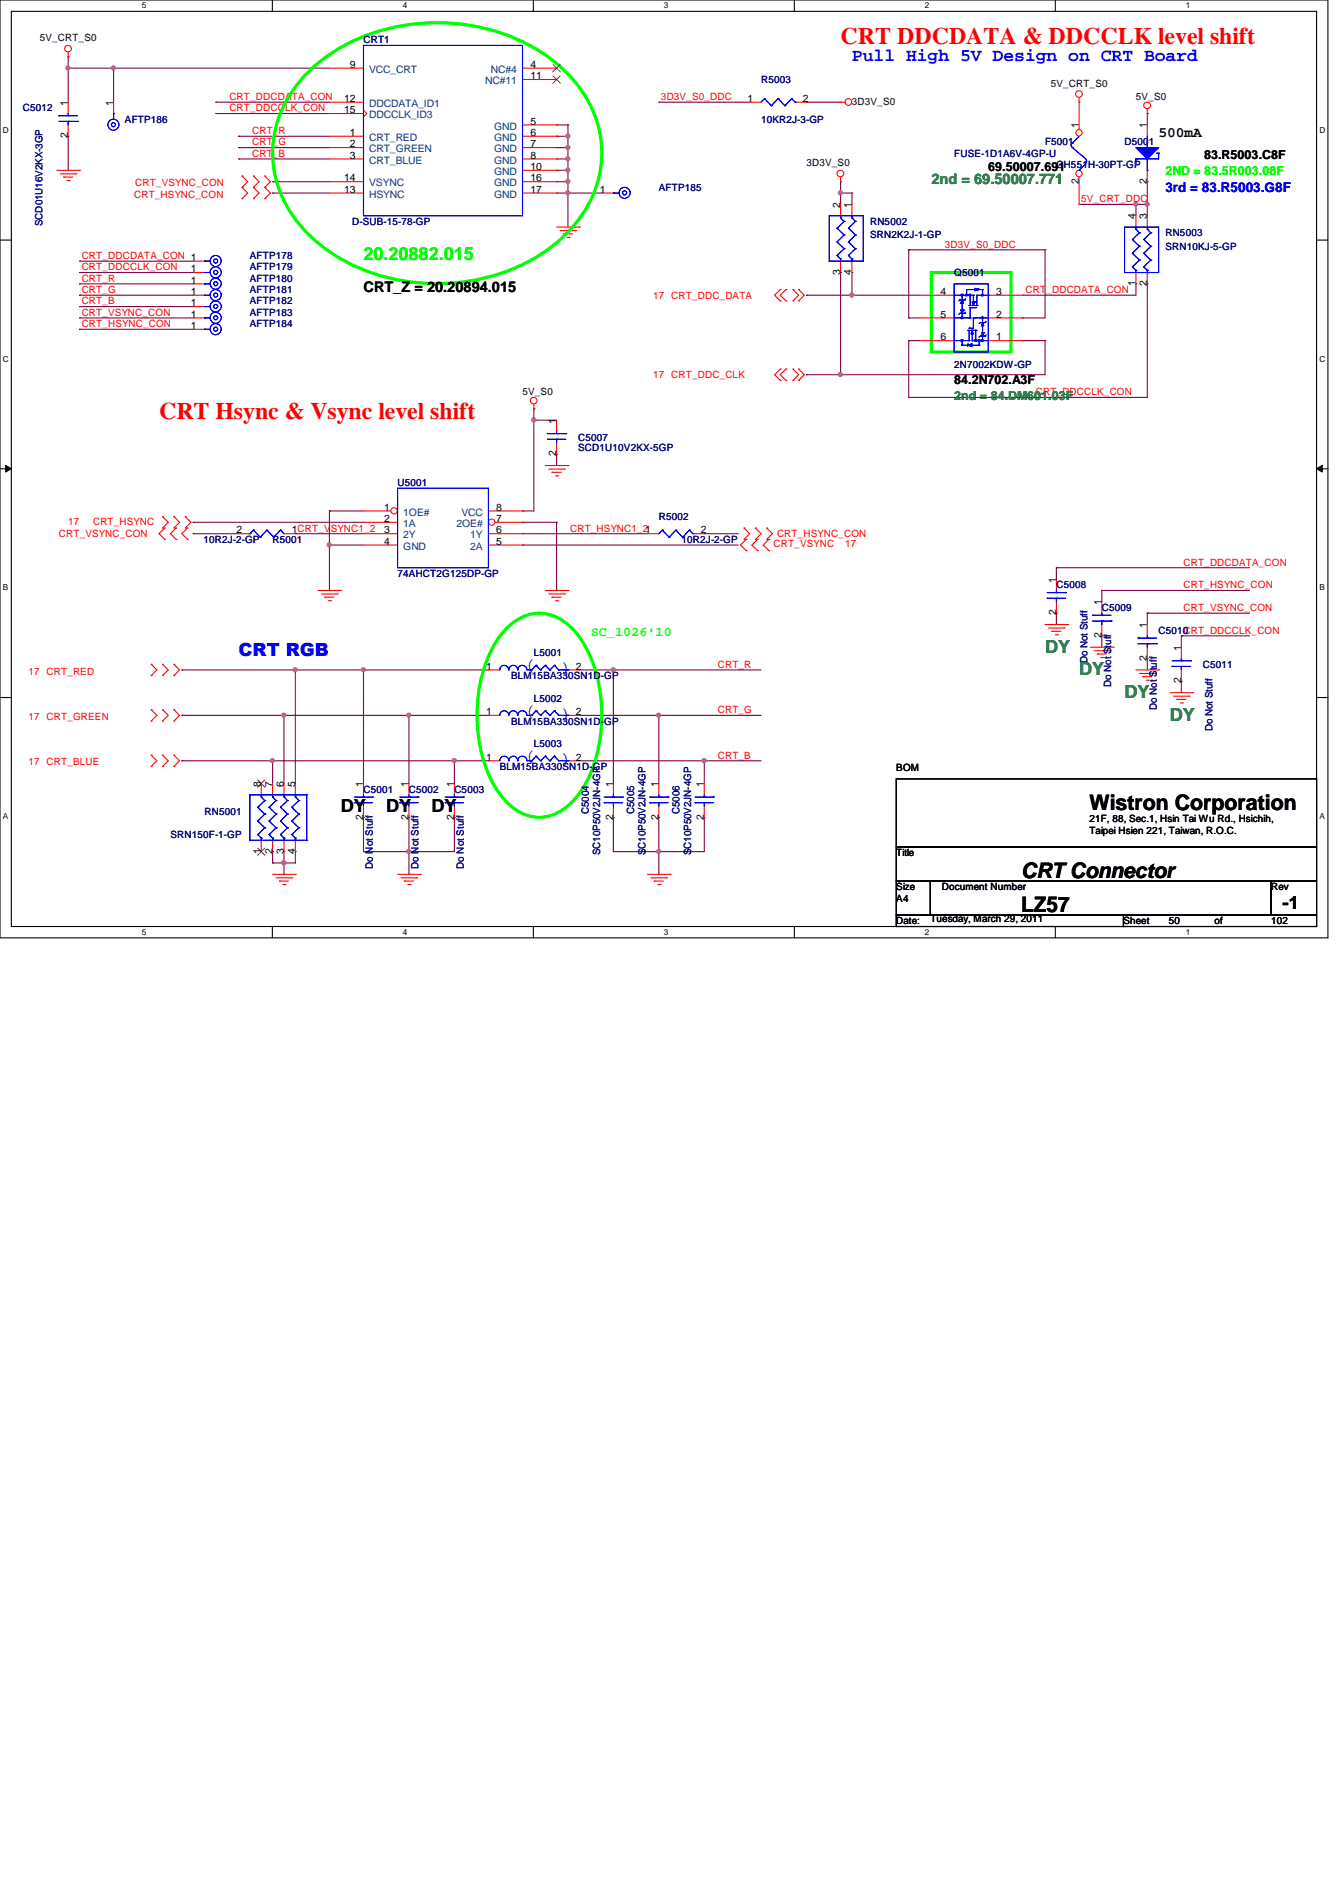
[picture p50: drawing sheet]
<svg xmlns="http://www.w3.org/2000/svg" width="210mm" height="297mm" viewBox="0 0 210 297" stroke-linecap="round" stroke-linejoin="round" font-family="sans-serif">
<defs><g id="words">
<g font-size="3.7" fill="#f00">
<text x="131.6" y="6.9">CRT DDCDATA &amp; DDCCLK level shift</text>
<text x="24.9" y="65.6">CRT Hsync &amp; Vsync level shift</text>
</g>
<g font-size="3.3">
<text x="170.5" y="126.9">Wistron Corporation</text>
<text x="159.9" y="137.5">CRT Connector</text>
<text x="159.9" y="142.9">LZ57</text>
</g>
<g font-size="2.8" fill="#00f">
<text x="133.4" y="9.5">Pull High 5V Design on CRT Board</text>
<text x="37.3" y="102.7">CRT RGB</text>
</g>
<text font-size="2.8" fill="#0f0" x="56.9" y="40.7">20.20882.015</text>
<g font-size="2.8" fill="#008000">
<text x="163.6" y="102.2">DY</text>
<text x="168.9" y="105.7">DY</text>
<text x="176" y="109.3">DY</text>
<text x="183.1" y="112.9">DY</text>
</g>
<g font-size="2.8">
<text x="53.3" y="127.1">DY</text>
<text x="60.5" y="127.1">DY</text>
<text x="67.6" y="127.1">DY</text>
<text x="200.7" y="142.4">-1</text>
</g>
<g font-size="2.3">
<text x="181.4" y="21.4">500mA</text>
<text x="56.9" y="45.7">CRT_Z = 20.20894.015</text>
</g>
<text font-size="2.3" fill="#008000" x="145.8" y="28.8">2nd = 69.50007.771</text>
<g font-size="2.3" fill="#00f">
<text x="82.7" y="104.8">(</text>
<text x="88.9" y="104.4" transform="rotate(-180 88.9 104.4)">(</text>
<text x="82.7" y="111.9">(</text>
<text x="88.9" y="111.5" transform="rotate(-180 88.9 111.5)">(</text>
<text x="82.7" y="119">(</text>
<text x="88.9" y="118.6" transform="rotate(-180 88.9 118.6)">(</text>
</g>
<text font-size="2.1" fill="#00f" x="182.4" y="30.1">3rd = 83.R5003.G8F</text>
<text font-size="2.1" fill="#0f0" x="92.5" y="99.5">SC_1026'10</text>
<g font-size="1.9">
<text x="154.7" y="26.7">69.50007.691</text>
<text x="188.5" y="24.9">83.R5003.C8F</text>
<text x="149.4" y="60.2">84.2N702.A3F</text>
</g>
<text font-size="1.9" fill="#0f0" x="182.4" y="27.4">2ND = 83.5R003.08F</text>
<text font-size="1.9" fill="#008000" x="149.4" y="62.6">2nd = 84.DM601.03F</text>
<g font-size="1.6">
<text x="6.2" y="6.4">5V_CRT_S0</text>
<text x="54.8" y="10.6">9</text>
<text x="83" y="10.6">4</text>
<text x="10.6" y="16.6" transform="rotate(-90 10.6 16.6)">1</text>
<text x="17.7" y="16.6" transform="rotate(-90 17.7 16.6)">1</text>
<text x="53.9" y="16">12</text>
<text x="53.9" y="17.7">15</text>
<text x="83" y="12.4">11</text>
<text x="117" y="16">1</text>
<text x="125.7" y="16">2</text>
<text x="133.3" y="16.4">3D3V_S0</text>
<text x="164.5" y="13.5">5V_CRT_S0</text>
<text x="177.8" y="15.7">5V_S0</text>
<text x="10.6" y="21.7" transform="rotate(-90 10.6 21.7)">2</text>
<text x="54.8" y="21.3">1</text>
<text x="54.8" y="23.1">2</text>
<text x="83" y="19.5">5</text>
<text x="83" y="21.3">6</text>
<text x="83" y="23.1">7</text>
<text x="168.9" y="20.1" transform="rotate(-90 168.9 20.1)">1</text>
<text x="179.5" y="20.1" transform="rotate(-90 179.5 20.1)">1</text>
<text x="53.9" y="28.4">14</text>
<text x="54.8" y="24.8">3</text>
<text x="83" y="24.8">8</text>
<text x="83" y="26.6">10</text>
<text x="83" y="28.4">16</text>
<text x="126.2" y="26">3D3V_S0</text>
<text x="168.9" y="28.8" transform="rotate(-90 168.9 28.8)">2</text>
<text x="179.5" y="28.8" transform="rotate(-90 179.5 28.8)">2</text>
<text x="53.9" y="30.2">13</text>
<text x="83" y="30.2">17</text>
<text x="93.9" y="30.2">1</text>
<text x="131.5" y="32.6" transform="rotate(-90 131.5 32.6)">2</text>
<text x="133.3" y="32.6" transform="rotate(-90 133.3 32.6)">1</text>
<text x="177.8" y="34.3" transform="rotate(-90 177.8 34.3)">4</text>
<text x="179.5" y="34.3" transform="rotate(-90 179.5 34.3)">3</text>
<text x="29.9" y="48">1</text>
<text x="29.9" y="44.4">1</text>
<text x="29.9" y="46.2">1</text>
<text x="29.9" y="42.6">1</text>
<text x="131.5" y="43" transform="rotate(-90 131.5 43)">3</text>
<text x="133.3" y="43" transform="rotate(-90 133.3 43)">4</text>
<text x="147.2" y="46.2">4</text>
<text x="155.9" y="46.2">3</text>
<text x="177.8" y="44.8" transform="rotate(-90 177.8 44.8)">1</text>
<text x="179.5" y="44.8" transform="rotate(-90 179.5 44.8)">2</text>
<text x="29.9" y="51.5">1</text>
<text x="29.9" y="49.7">1</text>
<text x="147.2" y="49.7">5</text>
<text x="147.2" y="53.3">6</text>
<text x="155.9" y="53.3">1</text>
<text x="155.9" y="49.7">2</text>
<text x="81.8" y="61.9">5V_S0</text>
<text x="87.1" y="71.5" transform="rotate(-90 87.1 71.5)">2</text>
<text x="87.1" y="66.3" transform="rotate(-90 87.1 66.3)">1</text>
<text x="37" y="83.5">2</text>
<text x="45.7" y="83.5">1CRT_VSYNC1_2</text>
<text x="60.1" y="80">1</text>
<text x="60.1" y="81.7">2</text>
<text x="60.1" y="83.5">3</text>
<text x="77.7" y="80">8</text>
<text x="77.7" y="81.7">7</text>
<text x="77.7" y="83.5">6</text>
<text x="109.7" y="83.5">2</text>
<text x="60.1" y="85.3">4</text>
<text x="77.7" y="85.3">5</text>
<text x="165.3" y="91.2" transform="rotate(-90 165.3 91.2)">1</text>
<text x="172.4" y="94.8" transform="rotate(-90 172.4 94.8)">1</text>
<text x="165.3" y="96.4" transform="rotate(-90 165.3 96.4)">2</text>
<text x="172.4" y="99.9" transform="rotate(-90 172.4 99.9)">2</text>
<text x="179.5" y="98.3" transform="rotate(-90 179.5 98.3)">1</text>
<text x="184.9" y="101.9" transform="rotate(-90 184.9 101.9)">1</text>
<text x="76.1" y="104.9">1</text>
<text x="90.1" y="104.9">2</text>
<text x="179.5" y="103.5" transform="rotate(-90 179.5 103.5)">2</text>
<text x="184.9" y="107" transform="rotate(-90 184.9 107)">2</text>
<text x="76.1" y="112">1</text>
<text x="90.1" y="112">2</text>
<text x="76.1" y="119.1">1</text>
<text x="90.1" y="119.1">2</text>
<text x="40.9" y="123.2" transform="rotate(-90 40.9 123.2)">8</text>
<text x="42.6" y="123.2" transform="rotate(-90 42.6 123.2)">7</text>
<text x="44.4" y="123.2" transform="rotate(-90 44.4 123.2)">6</text>
<text x="46.2" y="123.2" transform="rotate(-90 46.2 123.2)">5</text>
<text x="56.9" y="123.2" transform="rotate(-90 56.9 123.2)">1</text>
<text x="64" y="123.2" transform="rotate(-90 64 123.2)">1</text>
<text x="71.1" y="123.2" transform="rotate(-90 71.1 123.2)">1</text>
<text x="96" y="123.2" transform="rotate(-90 96 123.2)">1</text>
<text x="103.1" y="123.2" transform="rotate(-90 103.1 123.2)">1</text>
<text x="110.2" y="123.2" transform="rotate(-90 110.2 123.2)">1</text>
<text x="140.3" y="120.7">BOM</text>
<text x="56.9" y="128.4" transform="rotate(-90 56.9 128.4)">2</text>
<text x="64" y="128.4" transform="rotate(-90 64 128.4)">2</text>
<text x="71.1" y="128.4" transform="rotate(-90 71.1 128.4)">2</text>
<text x="96" y="128.4" transform="rotate(-90 96 128.4)">2</text>
<text x="103.1" y="128.4" transform="rotate(-90 103.1 128.4)">2</text>
<text x="110.2" y="128.4" transform="rotate(-90 110.2 128.4)">2</text>
<text x="170.5" y="128.7">21F, 88, Sec.1, Hsin Tai Wu Rd., Hsichih,</text>
<text x="170.5" y="130.6">Taipei Hsien 221, Taiwan, R.O.C.</text>
<text x="40.9" y="133.7" transform="rotate(-90 40.9 133.7)">1</text>
<text x="42.6" y="133.7" transform="rotate(-90 42.6 133.7)">2</text>
<text x="44.4" y="133.7" transform="rotate(-90 44.4 133.7)">3</text>
<text x="46.2" y="133.7" transform="rotate(-90 46.2 133.7)">4</text>
<text x="140.3" y="134.1">Title</text>
<text x="140.3" y="139.4">Size</text>
<text x="140.3" y="141.2">A4</text>
<text x="147.4" y="139.4">Document Number</text>
<text x="199" y="139.4">Rev</text>
<text x="140.3" y="144.7">Date:</text>
<text x="145.6" y="144.4">Tuesday, March 29, 2011</text>
<text x="175.9" y="144.7">Sheet</text>
<text x="183" y="144.7">50</text>
<text x="190.1" y="144.7">of</text>
<text x="199" y="144.7">102</text>
</g>
<g font-size="1.6" fill="#000080">
<text x="56.9" y="6.8">CRT1</text>
<text x="3.6" y="17.4">C5012</text>
<text x="119.1" y="13">R5003</text>
<text x="19.6" y="19.2">AFTP186</text>
<text x="119.1" y="19.2">10KR2J-3-GP</text>
<text x="163.6" y="22.8">F5001</text>
<text x="176" y="22.8">D5001</text>
<text x="103.1" y="29.9">AFTP185</text>
<text x="149.4" y="24.6">FUSE-1D1A6V-4GP-U</text>
<text x="165.4" y="26.3">CH551H-30PT-GP</text>
<text x="6.6" y="35.4" transform="rotate(-90 6.6 35.4)">SCD01U16V2KX-3GP</text>
<text x="55.1" y="35.2">D-SUB-15-78-GP</text>
<text x="136.2" y="35.2">RN5002</text>
<text x="39.1" y="40.6">AFTP178</text>
<text x="136.2" y="37.3">SRN2K2J-1-GP</text>
<text x="182.4" y="37">RN5003</text>
<text x="182.4" y="39.1">SRN10KJ-5-GP</text>
<text x="39.1" y="47.7">AFTP182</text>
<text x="39.1" y="44.1">AFTP180</text>
<text x="39.1" y="45.9">AFTP181</text>
<text x="39.1" y="42.3">AFTP179</text>
<text x="149.4" y="43.2">Q5001</text>
<text x="39.1" y="51.2">AFTP184</text>
<text x="39.1" y="49.4">AFTP183</text>
<text x="149.4" y="57.6">2N7002KDW-GP</text>
<text x="90.5" y="69">C5007</text>
<text x="90.5" y="70.6">SCD1U10V2KX-5GP</text>
<text x="62.2" y="76.1">U5001</text>
<text x="103.1" y="81.4">R5002</text>
<text x="31.8" y="85">10R2J-2-GP</text>
<text x="42.7" y="85">R5001</text>
<text x="106.7" y="85">10R2J-2-GP</text>
<text x="62.2" y="90.3">74AHCT2G125DP-GP</text>
<text x="165.4" y="92.1">C5008</text>
<text x="172.5" y="95.7">C5009</text>
<text x="181.4" y="99.2">C5010</text>
<text x="80" y="106.3">BLM15BA330SN1D-GP</text>
<text x="83.6" y="102.8">L5001</text>
<text x="170.2" y="103.8" transform="rotate(-90 170.2 103.8)">Do Not Stuff</text>
<text x="173.9" y="107.6" transform="rotate(-90 173.9 107.6)">Do Not Stuff</text>
<text x="188.3" y="104.6">C5011</text>
<text x="80" y="113.5">BLM15BA330SN1D-GP</text>
<text x="83.6" y="109.9">L5002</text>
<text x="181.1" y="111.1" transform="rotate(-90 181.1 111.1)">Do Not Stuff</text>
<text x="83.6" y="117">L5003</text>
<text x="189.8" y="114.5" transform="rotate(-90 189.8 114.5)">Do Not Stuff</text>
<text x="56.9" y="124.1">C5001</text>
<text x="64" y="124.1">C5002</text>
<text x="71.1" y="124.1">C5003</text>
<text x="78.2" y="120.6">BLM15BA330SN1D-GP</text>
<text x="26.7" y="131.2">SRN150F-1-GP</text>
<text x="32" y="127.7">RN5001</text>
<text x="92.2" y="127.5" transform="rotate(-90 92.2 127.5)">C5004</text>
<text x="99.3" y="127.5" transform="rotate(-90 99.3 127.5)">C5005</text>
<text x="106.4" y="127.5" transform="rotate(-90 106.4 127.5)">C5006</text>
<text x="58.4" y="136" transform="rotate(-90 58.4 136)">Do Not Stuff</text>
<text x="65.5" y="136" transform="rotate(-90 65.5 136)">Do Not Stuff</text>
<text x="72.6" y="136" transform="rotate(-90 72.6 136)">Do Not Stuff</text>
<text x="93.9" y="133.9" transform="rotate(-90 93.9 133.9)">SC10P50V2JN-4GP</text>
<text x="101" y="133.9" transform="rotate(-90 101 133.9)">SC10P50V2JN-4GP</text>
<text x="108.2" y="133.9" transform="rotate(-90 108.2 133.9)">SC10P50V2JN-4GP</text>
</g>
<g font-size="1.6" fill="#004080">
<text x="57.8" y="11.4">VCC_CRT</text>
<text x="76.8" y="11.4">NC#4</text>
<text x="57.8" y="16.7">DDCDATA_ID1</text>
<text x="75.9" y="13.2">NC#11</text>
<text x="57.8" y="22.1">CRT_RED</text>
<text x="57.8" y="23.8">CRT_GREEN</text>
<text x="57.8" y="18.5">DDCCLK_ID3</text>
<text x="77.3" y="20.3">GND</text>
<text x="77.3" y="22.1">GND</text>
<text x="77.3" y="23.8">GND</text>
<text x="57.8" y="25.6">CRT_BLUE</text>
<text x="57.8" y="29.2">VSYNC</text>
<text x="77.3" y="25.6">GND</text>
<text x="77.3" y="27.4">GND</text>
<text x="77.3" y="29.2">GND</text>
<text x="57.8" y="30.9">HSYNC</text>
<text x="77.3" y="30.9">GND</text>
<text x="63.1" y="80.7">1OE#</text>
<text x="63.1" y="82.5">1A</text>
<text x="71.5" y="82.5">2OE#</text>
<text x="72.2" y="80.7">VCC</text>
<text x="63.1" y="84.3">2Y</text>
<text x="63.1" y="86.1">GND</text>
<text x="73.6" y="84.3">1Y</text>
<text x="73.6" y="86.1">2A</text>
</g>
<g font-size="1.6" fill="#f00">
<text x="35.9" y="15.7">CRT_DDCDATA_CON</text>
<text x="35.9" y="17.4">CRT_DDCCLK_CON</text>
<text x="103.5" y="15.7">3D3V_S0_DDC</text>
<text x="39.5" y="21">CRT_R</text>
<text x="39.5" y="22.8">CRT_G</text>
<text x="21.2" y="29.2">CRT_VSYNC_CON</text>
<text x="39.5" y="24.6">CRT_B</text>
<text x="21" y="30.9">CRT_HSYNC_CON</text>
<text x="169.2" y="31.7">5V_CRT_DDC</text>
<text x="12.8" y="40.6">CRT_DDCDATA_CON 1</text>
<text x="147.9" y="38.8">3D3V_S0_DDC</text>
<text x="12.8" y="42.3">CRT_DDCCLK_CON</text>
<text x="12.8" y="44.1">CRT_R</text>
<text x="12.8" y="45.9">CRT_G</text>
<text x="12.8" y="47.7">CRT_B</text>
<text x="102.2" y="46.8">17 CRT_DDC_DATA</text>
<text x="160.5" y="45.9">CRT_DDCDATA_CON</text>
<text x="12.8" y="49.4">CRT_VSYNC_CON</text>
<text x="12.8" y="51.2">CRT_HSYNC_CON</text>
<text x="102.2" y="59.2">17 CRT_DDC_CLK</text>
<text x="162.1" y="61.9">CRT_DDCCLK_CON</text>
<text x="10.7" y="82.2">17</text>
<text x="14.6" y="82.2">CRT_HSYNC</text>
<text x="89.2" y="83.2">CRT_HSYNC1_21</text>
<text x="9.2" y="84.1">CRT_VSYNC_CON</text>
<text x="121.1" y="85.7">CRT_VSYNC</text>
<text x="121.6" y="84.1">CRT_HSYNC_CON</text>
<text x="132.3" y="85.7">17</text>
<text x="185.3" y="88.6">CRT_DDCDATA_CON</text>
<text x="185.3" y="95.7">CRT_VSYNC_CON</text>
<text x="185.3" y="92.1">CRT_HSYNC_CON</text>
<text x="185.3" y="99.2">CRT_DDCCLK_CON</text>
<text x="4.4" y="105.6">17 CRT_RED</text>
<text x="112.4" y="104.6">CRT_R</text>
<text x="4.4" y="112.7">17 CRT_GREEN</text>
<text x="112.4" y="111.7">CRT_G</text>
<text x="4.4" y="119.8">17 CRT_BLUE</text>
<text x="112.4" y="118.8">CRT_B</text>
</g>
<g font-size="1.3">
<text x="22.2" y="1.3">5</text>
<text x="63" y="1.3">4</text>
<text x="103.9" y="1.3">3</text>
<text x="144.7" y="1.3">2</text>
<text x="185.6" y="1.3">1</text>
<text x=".5" y="20.8">D</text>
<text x="206.5" y="20.8">D</text>
<text x=".5" y="56.6">C</text>
<text x="206.5" y="56.6">C</text>
<text x=".5" y="92.5">B</text>
<text x="206.5" y="92.5">B</text>
<text x=".5" y="128.3">A</text>
<text x="206.5" y="128.3">A</text>
<text x="22.2" y="146.4">5</text>
<text x="63" y="146.4">4</text>
<text x="103.9" y="146.4">3</text>
<text x="144.7" y="146.4">2</text>
<text x="185.6" y="146.4">1</text>
</g>
</g></defs>
<path d="M0 0h207.9v146.9h-207.9zM1.8 1.8h204.3v143.3h-204.3z" fill="none" stroke="#000" stroke-width=".17"/>
<g fill="#fff">
<path d="M22.2 .2h.7v1.4h-.7z"/>
<path d="M22.2 145.2h.7v1.4h-.7z"/>
</g>
<path d="M42.6 0v1.8M42.6 145.1v1.8" fill="none" stroke="#000" stroke-width=".17"/>
<g fill="#fff">
<path d="M63 .2h.7v1.4h-.7z"/>
<path d="M63 145.2h.7v1.4h-.7z"/>
</g>
<path d="M83.5 0v1.8M83.5 145.1v1.8" fill="none" stroke="#000" stroke-width=".17"/>
<g fill="#fff">
<path d="M103.9 .2h.7v1.4h-.7z"/>
<path d="M103.9 145.2h.7v1.4h-.7z"/>
</g>
<path d="M124.3 0v1.8M124.3 145.1v1.8" fill="none" stroke="#000" stroke-width=".17"/>
<g fill="#fff">
<path d="M144.7 .2h.7v1.4h-.7z"/>
<path d="M144.7 145.2h.7v1.4h-.7z"/>
</g>
<path d="M165.2 0v1.8M165.2 145.1v1.8" fill="none" stroke="#000" stroke-width=".17"/>
<g fill="#fff">
<path d="M185.6 .2h.7v1.4h-.7z"/>
<path d="M185.6 145.2h.7v1.4h-.7z"/>
<path d="M.5 19.7h.9v1.4h-.9z"/>
<path d="M206.5 19.7h.9v1.4h-.9z"/>
<path d="M.5 55.5h.9v1.4h-.9z"/>
<path d="M206.5 55.5h.9v1.4h-.9z"/>
</g>
<path d="M0 37.6h1.8M206.1 37.6h1.8" fill="none" stroke="#000" stroke-width=".17"/>
<g fill="#fff">
<path d="M.5 91.3h.8v1.4h-.8z"/>
<path d="M206.5 91.3h.8v1.4h-.8z"/>
</g>
<path d="M0 73.4h1.8M206.1 73.4h1.8" fill="none" stroke="#000" stroke-width=".17"/>
<path d="M.9 72.9l.9 .5-.9 .5zM206.1 73.4l.9-.5v1z" fill="#000"/>
<path d="M.9 72.9l.9 .5-.9 .5zM206.1 73.4l.9-.5v1z" fill="none" stroke="#000" stroke-width=".16"/>
<g fill="#fff">
<path d="M.5 127.1h.8v1.4h-.8z"/>
<path d="M206.5 127.1h.8v1.4h-.8z"/>
</g>
<path d="M0 109.2h1.8M206.1 109.2h1.8" fill="none" stroke="#000" stroke-width=".17"/>
<path d="M64 133.3h.1M64 133.3h7.1" fill="none" stroke="#800040" stroke-width=".17"/>
<circle cx="64" cy="133.3" r=".32" fill="#f0f"/>
<circle cx="64" cy="133.3" r=".32" fill="none" stroke="#f0f" stroke-width=".17"/>
<g fill="none" stroke="#800040" stroke-width=".17">
<path d="M42.7 119.1h.1M42.7 119.1h28.4M44.4 112h.1M44.4 112h19.6M42.7 133.3h.1M42.7 133.3v1.8M64 133.3h.1M64 133.3v3.6M71.1 128h.1M71.1 128v5.3M96 133.3h.1M96 133.3h14.2"/>
<path d="M103.1 133.3h.1"/>
</g>
<circle cx="42.6" cy="119.1" r=".32" fill="#f0f"/>
<circle cx="42.6" cy="119.1" r=".32" fill="none" stroke="#f0f" stroke-width=".17"/>
<path d="M44.4 135.1h.1M44.4 135.1v1.8" fill="none" stroke="#800040" stroke-width=".17"/>
<circle cx="44.4" cy="135.1" r=".32" fill="#f0f"/>
<circle cx="44.4" cy="135.1" r=".32" fill="none" stroke="#f0f" stroke-width=".17"/>
<path d="M56.9 104.9h.1M56.9 104.9h19.6M71.1 119.1h.1M71.1 119.1v3.6M46.2 133.3h.1M46.2 133.3v1.8" fill="none" stroke="#800040" stroke-width=".17"/>
<circle cx="56.9" cy="104.9" r=".32" fill="#f0f"/>
<circle cx="56.9" cy="104.9" r=".32" fill="none" stroke="#f0f" stroke-width=".17"/>
<path d="M56.9 104.9h.1M56.9 104.9v17.8M71.1 119.1h.1M71.1 119.1h5.4" fill="none" stroke="#800040" stroke-width=".17"/>
<circle cx="71.1" cy="119.1" r=".32" fill="#f0f"/>
<circle cx="71.1" cy="119.1" r=".32" fill="none" stroke="#f0f" stroke-width=".17"/>
<path d="M46.2 104.9h.1M46.2 104.9h10.7M103.1 133.3h.1M103.1 133.3v3.6" fill="none" stroke="#800040" stroke-width=".17"/>
<circle cx="103.1" cy="133.3" r=".32" fill="#f0f"/>
<circle cx="103.1" cy="133.3" r=".32" fill="none" stroke="#f0f" stroke-width=".17"/>
<path d="M96 104.9h.1M96 104.9h23.1M103.1 128h.1M103.1 128v5.3" fill="none" stroke="#800040" stroke-width=".17"/>
<circle cx="96" cy="104.9" r=".32" fill="#f0f"/>
<circle cx="96" cy="104.9" r=".32" fill="none" stroke="#f0f" stroke-width=".17"/>
<path d="M103.1 112h.1M103.1 112h16M110.2 119.1h.1M110.2 119.1v3.6" fill="none" stroke="#800040" stroke-width=".17"/>
<circle cx="103.1" cy="112" r=".32" fill="#f0f"/>
<circle cx="103.1" cy="112" r=".32" fill="none" stroke="#f0f" stroke-width=".17"/>
<path d="M28.4 112h.1M28.4 112h16M110.2 128h.1M110.2 128v5.3" fill="none" stroke="#800040" stroke-width=".17"/>
<circle cx="44.4" cy="112" r=".32" fill="#f0f"/>
<circle cx="44.4" cy="112" r=".32" fill="none" stroke="#f0f" stroke-width=".17"/>
<path d="M64 112h.1M64 112h12.5M96 104.9h.1M96 104.9v17.8" fill="none" stroke="#800040" stroke-width=".17"/>
<circle cx="64" cy="112" r=".32" fill="#f0f"/>
<circle cx="64" cy="112" r=".32" fill="none" stroke="#f0f" stroke-width=".17"/>
<path d="M44.4 112h.1M44.4 112v10.7M64 112h.1M64 112v10.7M103.1 112h.1M103.1 112v10.7M44.4 133.3h.1M44.4 133.3v1.8M56.9 128h.1M56.9 128v5.3M96 128h.1M96 128v5.3" fill="none" stroke="#800040" stroke-width=".17"/>
<circle cx="44.4" cy="135.1" r=".32" fill="#f0f"/>
<circle cx="44.4" cy="135.1" r=".32" fill="none" stroke="#f0f" stroke-width=".17"/>
<g fill="none" stroke="#800040" stroke-width=".17">
<path d="M131.6 28.4h.1M131.6 30.2h.1M131.6 28.4v3.6M131.6 30.2h1.7M133.3 30.2h.1M133.3 30.2v1.8M142.2 39.1h.1M142.2 39.1h21.4M142.2 39.1v10.7M142.2 49.8h.1M142.2 53.3h.1M142.2 49.8h1.8"/>
<path d="M142.2 53.3h1.8M160 53.3h.1M160 53.3h3.6M110.2 119.1h.1M110.2 119.1h8.9"/>
</g>
<circle cx="131.5" cy="30.2" r=".32" fill="#f0f"/>
<circle cx="131.5" cy="30.2" r=".32" fill="none" stroke="#f0f" stroke-width=".17"/>
<g fill="none" stroke="#800040" stroke-width=".17">
<path d="M163.6 39.1h.1M163.6 39.1v10.7h-3.6M142.2 53.3h.1M142.2 53.3v8.9M160 49.8h.1M160 46.2h.1M160 46.2h17.8M142.2 62.2h.1M142.2 62.2h37.4M28.4 104.9h.1M28.4 104.9h17.8M46.2 104.9h.1"/>
<path d="M46.2 104.9v17.8"/>
</g>
<circle cx="46.2" cy="104.9" r=".32" fill="#f0f"/>
<circle cx="46.2" cy="104.9" r=".32" fill="none" stroke="#f0f" stroke-width=".17"/>
<g fill="none" stroke="#800040" stroke-width=".17">
<path d="M88.9 30.2h.1M88.9 30.2v5.4M163.6 53.3h.1M163.6 53.3v5.4M172.5 92.5h.1M172.5 99.6h.1M172.5 92.5v1.7M172.5 99.6v1.7M28.4 119.1h.1M28.4 119.1h14.3M42.7 119.1h.1M42.7 119.1v3.6"/>
<path d="M42.7 135.1h.1M42.7 135.1h3.5M44.4 135.1h.1M56.9 133.3h.1M64 128h.1M64 128v5.3h-7.1"/>
</g>
<circle cx="88.9" cy="30.2" r=".32" fill="#f0f"/>
<circle cx="88.9" cy="30.2" r=".32" fill="none" stroke="#f0f" stroke-width=".17"/>
<g fill="none" stroke="#800040" stroke-width=".17">
<path d="M37.3 21.3h.1M37.3 23.1h.1M37.3 24.9h.1M37.3 21.3h14.3M37.3 23.1h14.3M37.3 24.9h14.3M87.1 21.3h.1M87.1 21.3h1.8M179.6 32h.1M179.6 32v1.8M165.4 88.9h.1M165.4 96h.1"/>
<path d="M165.4 88.9h30.2M165.4 88.9v1.8M165.4 96v1.8M172.5 92.5h.1M172.5 92.5h23.1M179.6 96h.1M179.6 96h16M179.6 96v1.8M184.9 99.6h.1M184.9 99.6v1.7M184.9 99.6h10.7M179.6 103.1h.1"/>
<path d="M179.6 103.1v1.8M184.9 106.7h.1M184.9 106.7v1.8"/>
</g>
<circle cx="179.6" cy="32" r=".32" fill="#f0f"/>
<circle cx="179.6" cy="32" r=".32" fill="none" stroke="#f0f" stroke-width=".17"/>
<path d="M168.9 32h.1M168.9 32h8.9M177.8 32h.1M177.8 32v1.8" fill="none" stroke="#800040" stroke-width=".17"/>
<circle cx="177.8" cy="32" r=".32" fill="#f0f"/>
<circle cx="177.8" cy="32" r=".32" fill="none" stroke="#f0f" stroke-width=".17"/>
<path d="M179.6 17.8h.1M179.6 17.8v1.8M177.8 32h.1M179.6 28.4h.1M179.6 28.4v3.6h-1.8M131.6 58.7h.1M131.6 58.7h32M177.8 44.4h.1M177.8 44.4v1.8M179.6 44.4h.1M179.6 44.4v17.8" fill="none" stroke="#800040" stroke-width=".17"/>
<circle cx="131.5" cy="58.6" r=".32" fill="#f0f"/>
<circle cx="131.5" cy="58.6" r=".32" fill="none" stroke="#f0f" stroke-width=".17"/>
<path d="M133.3 42.7h.1M133.3 46.2h.1M133.3 42.7v3.5M133.3 46.2h10.7" fill="none" stroke="#800040" stroke-width=".17"/>
<circle cx="133.3" cy="46.2" r=".32" fill="#f0f"/>
<circle cx="133.3" cy="46.2" r=".32" fill="none" stroke="#f0f" stroke-width=".17"/>
<path d="M10.7 10.7h.1M10.7 10.7v5.3M17.8 10.7h.1M17.8 10.7h33.8M10.7 21.3h.1M10.7 21.3v5.4M126.2 46.2h.1M126.2 58.7h.1M126.2 46.2h7.1M131.6 42.7h.1M131.6 42.7v16h-5.4" fill="none" stroke="#800040" stroke-width=".17"/>
<circle cx="17.8" cy="10.6" r=".32" fill="#f0f"/>
<circle cx="17.8" cy="10.6" r=".32" fill="none" stroke="#f0f" stroke-width=".17"/>
<g fill="none" stroke="#800040" stroke-width=".17">
<path d="M10.7 8.9h.1M10.7 8.9v1.8M33.8 16h.1M33.8 17.8h.1M33.8 16h17.8M33.8 17.8h17.8M42.7 28.4h.1M42.7 30.2h.1M42.7 28.4h8.9M42.7 30.2h8.9M87.1 23.1h.1M88.9 21.3h.1"/>
<path d="M88.9 21.3v1.8h-1.8"/>
</g>
<circle cx="88.9" cy="21.3" r=".32" fill="#f0f"/>
<circle cx="88.9" cy="21.3" r=".32" fill="none" stroke="#f0f" stroke-width=".17"/>
<path d="M88.9 23.1h.1M88.9 23.1v1.8" fill="none" stroke="#800040" stroke-width=".17"/>
<circle cx="88.9" cy="24.9" r=".32" fill="#f0f"/>
<circle cx="88.9" cy="24.9" r=".32" fill="none" stroke="#f0f" stroke-width=".17"/>
<circle cx="88.9" cy="23.1" r=".32" fill="#f0f"/>
<circle cx="88.9" cy="23.1" r=".32" fill="none" stroke="#f0f" stroke-width=".17"/>
<path d="M87.1 24.9h.1M87.1 26.7h.1M87.1 24.9h1.8M87.1 26.7h1.8" fill="none" stroke="#800040" stroke-width=".17"/>
<circle cx="88.9" cy="26.6" r=".32" fill="#f0f"/>
<circle cx="88.9" cy="26.6" r=".32" fill="none" stroke="#f0f" stroke-width=".17"/>
<path d="M87.1 28.4h.1M87.1 30.2h.1M87.1 28.4h1.8M88.9 24.9h.1M88.9 26.7h.1M88.9 28.4h.1M88.9 24.9v5.3h-1.8" fill="none" stroke="#800040" stroke-width=".17"/>
<circle cx="88.9" cy="28.4" r=".32" fill="#f0f"/>
<circle cx="88.9" cy="28.4" r=".32" fill="none" stroke="#f0f" stroke-width=".17"/>
<path d="M87.1 19.6h.1M87.1 19.6h1.8M88.9 19.6h.1M88.9 19.6v1.7M83.6 65.8h.1M83.6 65.8v14.2h-1.8M87.1 71.1h.1M87.1 71.1v1.8M81.8 80h.1" fill="none" stroke="#800040" stroke-width=".17"/>
<circle cx="83.5" cy="65.8" r=".32" fill="#f0f"/>
<circle cx="83.5" cy="65.8" r=".32" fill="none" stroke="#f0f" stroke-width=".17"/>
<path d="M51.6 85.3h.1M51.6 85.3h5.3M51.6 85.3v7.2" fill="none" stroke="#800040" stroke-width=".17"/>
<circle cx="51.5" cy="85.3" r=".32" fill="#f0f"/>
<circle cx="51.5" cy="85.3" r=".32" fill="none" stroke="#f0f" stroke-width=".17"/>
<g fill="none" stroke="#800040" stroke-width=".17">
<path d="M10.7 10.7h.1M10.7 10.7h7.1M17.8 10.7h.1M17.8 10.7v5.3M103.1 16h.1M103.1 16h14.2M126.2 16h.1M126.2 16h5.4M88.9 30.2h.1M88.9 30.2h5.3M12.4 40.9h.1M12.4 42.7h.1"/>
<path d="M12.4 44.4h.1M12.4 46.2h.1M12.4 48h.1M12.4 49.8h.1M12.4 51.6h.1M12.4 40.9h17.8M12.4 42.7h17.8M12.4 44.4h17.8M12.4 46.2h17.8M12.4 48h17.8M12.4 49.8h17.8M12.4 51.6h17.8"/>
<path d="M83.6 65.8h.1M83.6 64h.1M83.6 65.8h3.5M83.6 64v1.8M30.2 83.6h.1M30.2 81.8h.1M30.2 81.8h26.7M30.2 83.6h7.1M46.2 83.6h.1M46.2 83.6h10.7M51.6 80h.1M51.6 80h5.3"/>
<path d="M51.6 80v5.3M81.8 81.8h.1M81.8 83.6h.1M81.8 85.3h.1M81.8 81.8h5.3M81.8 83.6h19.5M81.8 85.3h33.8M87.1 81.8h.1M87.1 81.8v10.7M110.2 83.6h.1M110.2 83.6h5.4"/>
</g>
<circle cx="10.6" cy="10.6" r=".32" fill="#f0f"/>
<circle cx="10.6" cy="10.6" r=".32" fill="none" stroke="#f0f" stroke-width=".17"/>
<path d="M90.7 104.9h5.3M90.7 112h12.4M90.7 119.1h19.5M96 104.9h.1M103.1 112h.1M110.2 119.1h.1" fill="none" stroke="#800040" stroke-width=".17"/>
<circle cx="110.2" cy="119.1" r=".32" fill="#f0f"/>
<circle cx="110.2" cy="119.1" r=".32" fill="none" stroke="#f0f" stroke-width=".17"/>
<g fill="none" stroke="#f00" stroke-width=".17">
<path d="M10.7 8.9h.1M10.7 8.2v.7M117.3 16h1.8M124.5 16h1.7M131.6 16h.1M131.6 16h.7M168.9 16h.1M168.9 15.3v.7M179.6 17.8h.1M179.6 17.1v.7M179.6 19.6v1.7M8.9 26.7h3.5"/>
<path d="M9.4 27.2h2.5M9.9 27.7h.1M9.9 27.7h1.5M10.5 28.3h.3M10.8 28.3h.1M11.9 27.2h.1M12.4 26.7h.1M37.9 29.3h.1M37.9 27.6h.1M37.9 31.1h.1M37.9 29.3l.9 .9-.9 .9M37.9 27.6l.9 .8-.9 .9"/>
<path d="M39.7 27.6h.1M39.7 29.3h.1M39.7 31.1h.1M39.7 27.6l.9 .8-.9 .9M39.7 29.3l.9 .9-.9 .9M41.4 29.3h.1M41.4 27.6h.1M41.4 31.1h.1M41.4 29.3l.9 .9-.9 .9M41.4 27.6l.9 .8-.9 .9M87.1 35.6h3.6M87.7 36.1h2.4"/>
<path d="M88.2 36.6h.1M88.2 36.6h1.4M88.7 37.2h.4M89.1 37.2h.1M90.1 36.1h.1M90.7 35.6h.1M131.6 28.4h.1M131.6 27.7v.7M179.6 26.7v1.7M122.1 59.6h.1M122.1 57.8h.1M122.1 47.1h.1"/>
<path d="M122.1 45.3h.1M122.1 57.8l-.9 .9 .9 .9M122.1 45.3l-.9 .9 .9 .9M123 59.6h.1M123 57.8h.1M123 47.1h.1M123 45.3h.1M123 57.8l-.9 .9 .9 .9M123 45.3l-.9 .9 .9 .9M124.1 57.8h.1M124.1 59.6h.1M124.1 45.3h.1"/>
<path d="M124.1 47.1h.1M124.1 57.8l.9 .9-.9 .9M124.1 45.3l.9 .9-.9 .9M125 59.6h.1M125 57.8h.1M125 47.1h.1M125 45.3h.1M125 57.8l.9 .9-.9 .9M125 45.3l.9 .9-.9 .9M83.6 64h.1M83.6 63.3v.7M85.3 72.9h3.6"/>
<path d="M85.9 73.4h2.4M86.4 74h.1M86.4 74h1.4M87 74.5h.3M87.3 74.5h.1M88.3 73.4h.1M88.9 72.9h.1M25.4 82.7h.1M25.4 80.9h.1M25.4 80.9l.9 .9-.9 .9M25.8 82.7h.1M25.8 84.5h.1"/>
<path d="M25.8 82.7l-.9 .9 .9 .9M27.2 80.9h.1M27.2 82.7h.1M27.2 80.9l.9 .9-.9 .9M27.6 84.5h.1M27.6 82.7h.1M27.6 82.7l-.9 .9 .9 .9M29 82.7h.1M29 80.9h.1M29 80.9l.9 .9-.9 .9M29.3 82.7h.1M29.3 84.5h.1"/>
<path d="M29.3 82.7l-.9 .9 .9 .9M49.8 92.5h3.5M50.3 93h2.5M50.8 93.5h.1M50.8 93.5h1.5M51.4 94.1h.3M51.7 94.1h.1M52.8 93h.1M53.3 92.5h.1M85.3 92.5h3.6M85.9 93h2.4M86.4 93.5h.1"/>
<path d="M86.4 93.5h1.4M87 94.1h.3M87.3 94.1h.1M88.3 93h.1M88.9 92.5h.1M116.5 82.7h.1M116.5 84.5h.1M116.5 82.7l.8 .9-.8 .9M116.8 86.2h.1M116.8 84.5h.1M116.8 84.5l-.9 .8 .9 .9M118.2 84.5h.1"/>
<path d="M118.2 82.7h.1M118.2 82.7l.9 .9-.9 .9M118.6 84.5h.1M118.6 86.2h.1M118.6 84.5l-.9 .8 .9 .9M120 82.7h.1M120 84.5h.1M120 82.7l.9 .9-.9 .9M120.4 86.2h.1M120.4 84.5h.1M120.4 84.5l-.9 .8 .9 .9M163.6 97.8h3.5"/>
<path d="M164.1 98.3h2.5M164.6 98.8h.1M164.6 98.8h1.5M165.2 99.4h.3M165.5 99.4h.1M166.6 98.3h.1M167.1 97.8h.1M23.7 105.8h.1M23.7 104h.1M23.7 112.9h.1M23.7 111.1h.1M23.7 118.2h.1"/>
<path d="M23.7 104l.9 .9-.9 .9M23.7 111.1l.9 .9-.9 .9M23.7 118.2l.9 .9-.9 .9M25.4 104h.1M25.4 105.8h.1M25.4 111.1h.1M25.4 112.9h.1M25.4 118.2h.1M25.4 104l.9 .9-.9 .9M25.4 111.1l.9 .9-.9 .9M25.4 118.2l.9 .9-.9 .9M27.2 105.8h.1"/>
<path d="M27.2 104h.1M27.2 112.9h.1M27.2 111.1h.1M27.2 118.2h.1M27.2 104l.9 .9-.9 .9M27.2 111.1l.9 .9-.9 .9M27.2 118.2l.9 .9-.9 .9M170.7 101.3h3.5M171.2 101.9h2.5M171.7 102.4h.1M171.7 102.4h1.5M172.3 103h.3"/>
<path d="M172.6 103h.1M173.7 101.9h.1M174.2 101.3h.1M177.8 104.9h3.6M178.4 105.5h2.4M178.9 106h.1M178.9 106h1.4M179.4 106.5h.3M179.7 106.5h.1M180.8 105.5h.1M181.4 104.9h.1M183.1 108.5h3.6"/>
<path d="M183.7 109h2.4M184.2 109.5h.1M184.2 109.5h1.4M184.7 110.1h.4M185.1 110.1h.1M186.1 109h.1M186.7 108.5h.1M23.7 120h.1M25.4 120h.1M27.2 120h.1M42.7 136.9h3.5M43.2 137.5h2.5"/>
<path d="M43.7 138h.1M43.7 138h1.5M44.3 138.5h.3M44.6 138.5h.1M45.7 137.5h.1M46.2 136.9h.1M62.2 136.9h3.6M62.8 137.5h2.4M63.3 138h.1M63.3 138h1.4M63.8 138.5h.4M64.2 138.5h.1"/>
<path d="M65.2 137.5h.1M65.8 136.9h.1M101.3 136.9h3.6M101.9 137.5h2.5M102.4 138h.1M102.4 138h1.4M103 138.5h.3M103.3 138.5h.1M104.4 137.5h.1M104.9 136.9h.1"/>
<circle cx="10.7" cy="7.6" r=".52"/>
<circle cx="132.8" cy="16" r=".52"/>
<circle cx="168.9" cy="14.7" r=".52"/>
<circle cx="179.6" cy="16.5" r=".52"/>
<circle cx="131.6" cy="27.2" r=".52"/>
<circle cx="83.5" cy="62.7" r=".52"/>
</g>
<path d="M140.3 122h65.8v10.6h-65.8zM140.3 132.6h65.8v5.4h-65.8zM140.3 138h5.3v5.3h-5.3zM145.6 138h53.4v5.3h-53.4zM199 138h7.1v5.3h-7.1zM140.3 143.3h35.6v1.8h-35.6zM175.9 143.3h30.2v1.8h-30.2z" fill="none" stroke="#000" stroke-width=".17"/>
<path d="M47.6 11.9a28.3 28.3 0 0 1 20.8-8.3 28.4 28.4 0 0 1 20.8 8.3 17.1 17.1 0 0 1 0 24.1 28.4 28.4 0 0 1-20.8 8.4 28.3 28.3 0 0 1-20.8-8.4 17.1 17.1 0 0 1 0-24.1zM145.8 42.7h12.4v12.4h-12.4zM79.5 98.2a6.6 6.6 0 0 1 9.8 0 17.7 17.7 0 0 1 4.7 10.4 22.8 22.8 0 0 1-3 15.2 8.4 8.4 0 0 1-6.6 4.2 7.6 7.6 0 0 1-5.7-3.1 20.3 20.3 0 0 1-4-12.9 20.8 20.8 0 0 1 4-12.9z" fill="none" stroke="#0f0" stroke-width=".51"/>
<path d="M119.7 15.5h.1M119.7 15.5l-.6 .5M119.7 15.5l1 1.1M120.7 16.6h.1M121.8 15.5h.1M121.8 15.5l-1.1 1.1M121.8 15.5l1.1 1.1M122.9 16.6h.1M123.9 15.5h.1M123.9 15.5l-1 1.1M123.9 15.5l.6 .5M124.5 16h.1" fill="none" stroke="#00f" stroke-width=".17"/>
<path d="M177.8 23.1h3.6l-1.8 1.8z" fill="#00f"/>
<g fill="none" stroke="#00f" stroke-width=".17">
<path d="M177.8 23.1h3.6l-1.8 1.8zM177.8 24.9h.1M177.8 25.8h.1M177.8 24.9v.9M177.8 25.8h.3M178.1 25.8h.1M179.6 23.1h.1M179.6 26.7h.1M179.6 21.3v1.8M179.6 24.9v1.8M181 24h.1M181 24h.4"/>
<path d="M181.4 24h.1M181.4 24v.9h-3.6"/>
</g>
<path d="M177.8 23.1h3.6l-1.8 1.8z" fill="#00f"/>
<g fill="none" stroke="#00f" stroke-width=".17">
<path d="M56.9 7.1h24.9v26.7h-24.9zM177.8 23.1h3.6l-1.8 1.8zM177.8 24.9h.1M177.8 25.8h.1M177.8 24.9v.9M177.8 25.8h.3M178.1 25.8h.1M179.6 23.1h.1M179.6 26.7h.1M179.6 21.3v1.8M179.6 24.9v1.8M181 24h.1"/>
<path d="M181 24h.4M181.4 24h.1M181.4 24v.9h-3.6M32 51.6h.1M32 48h.1M32 51.6h.9M32 48h.9M78.2 112a.7 .7 0 0 1 .7-.7 .7 .7 0 0 1 .7 .7M79.7 112a.68 .68 0 0 1 .6-.7 .68 .68 0 0 1 .7 .7M81.1 112a.7 .7 0 0 1 .7-.7 .7 .7 0 0 1 .7 .7M82.5 112h.7M83.2 112h.1"/>
<path d="M83.9 111.3h.1M83.9 111.3l-.7 .7M83.9 111.3l.7 .7M84.6 112h.1M85.3 111.3h.1M85.3 111.3l-.7 .7M85.3 111.3l.8 .7M86.1 112h.1M86.8 111.3h.1M86.8 111.3l-.7 .7M86.8 111.3l.7 .7M87.5 112h.1"/>
<path d="M87.5 112h1.4M88.9 112h.1M183.5 104.4h.1M183.5 103.5h2.9M183.5 104.4h2.9M184.9 103.5h.1M184.9 104.4h.1M184.9 103.1v.4M184.9 104.4v.5M186.4 103.5h.1"/>
<circle cx="33.8" cy="48" r=".32"/>
<circle cx="33.8" cy="51.5" r=".32"/>
<circle cx="33.8" cy="51.5" r=".87"/>
<circle cx="33.8" cy="48" r=".87"/>
</g>
<g fill="none" stroke="#f00" stroke-width=".17">
<path d="M51.6 10.7h5.3M51.6 16h5.3M51.6 17.8h5.3M56.9 17.3l.5 .5-.5 .5M81.8 10.7h5.3M81.8 12.4h5.3M81.8 19.6h5.3M51.6 21.3h5.3M51.6 23.1h5.3M51.6 24.9h5.3M51.6 28.4h5.3M51.6 30.2h5.3"/>
<path d="M81.8 21.3h5.3M81.8 23.1h5.3M81.8 24.9h5.3M81.8 28.4h5.3M81.8 30.2h5.3M81.8 26.7h5.3M30.2 51.6h1.8M30.2 48h1.8M76.5 112h1.7M88.9 112h1.8M184.9 101.3v1.8M184.9 104.9v1.8"/>
</g>
<path d="M86.6 10.1l1.1 1.2M86.6 11.9l1.1 1.1M87.7 10.1l-1.2 1.2M87.7 11.9l-1.2 1.1" fill="none" stroke="#804000" stroke-width=".16"/>
<circle cx="168.9" cy="20.8" r=".5" fill="#fff"/>
<g fill="none" stroke="#f00" stroke-width=".17">
<path d="M168.9 16v4.3"/>
<circle cx="168.9" cy="20.8" r=".5"/>
</g>
<circle cx="168.9" cy="27.2" r=".5" fill="#fff"/>
<g fill="none" stroke="#f00" stroke-width=".17">
<path d="M168.9 27.7v4.3M30.2 44.4h1.8M179.6 97.8v1.8M179.6 101.3v1.8M64 122.7v1.8M64 126.2v1.8"/>
<circle cx="168.9" cy="27.2" r=".5"/>
</g>
<g fill="none" stroke="#00f" stroke-width=".17">
<path d="M167.8 22.4l-.1 .4 .2 .3M167.9 22.4h.1M167.9 23.1h.1M167.9 23.1l2.1 1.8M168.9 26.7h.1M168.9 21.3l-1 1.1M169.9 24.9a.34 .34 0 0 1 0 .6M170 25.6l-1.1 1.1M32 44.4h.1M32 44.4h.9M178.1 99.9h.1M178.1 99.9h2.9"/>
<path d="M179.6 99.9h.1M179.6 99.6v.3M178.1 100.8h2.9M179.6 100.8h.1M179.6 100.8v.5M181 100.8h.1M62.6 125.7h.1M62.6 124.8h2.8M62.6 125.7h2.8M64 124.8h.1M64 125.7h.1M64 124.5v.3"/>
<path d="M64 125.7v.5M65.4 124.8h.1"/>
<circle cx="33.8" cy="44.4" r=".32"/>
<circle cx="33.8" cy="44.4" r=".87"/>
</g>
<circle cx="61.7" cy="80" r=".5" fill="#fff"/>
<g fill="none" stroke="#f00" stroke-width=".17">
<path d="M56.9 80h4.3M56.9 81.8h5.3M56.9 83.6h5.3M56.9 85.3h5.3M76.5 80h5.3"/>
<circle cx="61.7" cy="80" r=".5"/>
</g>
<circle cx="77" cy="81.8" r=".5" fill="#fff"/>
<g fill="none" stroke="#f00" stroke-width=".17">
<path d="M144 53.3h5.4M144 49.8h5.4M144 46.2h5.4M154.7 53.3h5.3M154.7 49.8h5.3M154.7 46.2h5.3M76.5 83.6h5.3M76.5 85.3h5.3M77.5 81.8h4.3"/>
<circle cx="77" cy="81.8" r=".5"/>
</g>
<g fill="none" stroke="#00f" stroke-width=".17">
<path d="M149.4 46.2h.1M149.4 53.3h2.3M149.4 49.8h2.4M149.4 46.2h3M150.2 46.9h.1M150.2 49.1h.1M150.2 46.9h.8M150.2 49.1h.8M150.2 46.9l-.1 .2M150.2 49.1l-.1 .1M150.4 47.5h.1M150.4 48.6h.1"/>
<path d="M150.4 48.6h.4M150.4 48.6l.2 .5M150.6 54.1h.1M150.6 46.9h.1M150.6 46.2h.1M150.6 49.1h.1M150.6 47.1h.1M150.6 46.2v.7M150.6 47.1v2.7M150.6 53.3v.8M150.6 54.1h2.6M150.6 46.9l.2 .6h-.4"/>
<path d="M150.6 46.9l-.2 .6M150.8 48.6h.1M150.8 48.6l-.2 .5M151 46.9h.1M151 49.1h.1M151.1 48.9l-.1 .2M151.1 46.8l-.1 .1M151.3 45.3h.1M151.3 46.2h.1M151.3 45.3h2.5M151.3 45.3v.9M151.5 53.9h.1"/>
<path d="M151.5 51.7h.1M151.5 53.9v.3M151.5 51.7h.3M151.7 53.3h.1M151.7 51.7h.1M151.7 51.4h.1M151.7 47.8h.1M151.7 51.7v1.6M151.7 47.8h.3M151.8 49.8h.1M151.8 48.2h.1M151.8 47.8h.1"/>
<path d="M151.8 46.2v1.6M151.8 48.2v1.6M151.8 48.2h.9M152 52.3h.1M152 51.7h.1M152 53.9h.1M152 54.2h.1M152 51.7h.4M152 53.9v.3M152 53.9l-.5 .2 .5 .1M152.2 53.3h.1M152.2 47.3h.1"/>
<path d="M152.2 51.7h.1M152.2 47.8h.1M152.2 53.3h2.5M152.2 47.3h.4M152.2 47.3l.2 .5M152.2 51.7v1.6M152.2 51.7l.2 .6h-.4M152.2 51.7l-.2 .6M152.2 47.8h.4M152.4 49.8h.1M152.4 46.2h.1M152.4 49.8v1.6h-.7"/>
<path d="M152.4 46.2v1.6M152.4 49.8h2.3M152.6 45.2h.1M152.6 45.5h.1M152.6 47.3h.1M152.6 51.7h.1M152.6 45.2l.5 .1-.5 .2M152.6 45.2v.3M152.6 47.3l-.2 .5M152.6 51.7h.3M152.7 51.7h.1M152.7 48.2h.1"/>
<path d="M152.7 47.8h.1M152.7 51.7v1.6M152.7 47.8h.4M152.9 47.8h.1M153.1 45.2h.1M153.1 45.2v.3M153.2 54.1h.1M153.5 52.6h.1M153.5 50.5h.1M153.5 50.5h.6M153.5 52.6h.6M153.5 52.6l-.3 .2"/>
<path d="M153.5 50.5l-.3 .2M153.6 52.1h.1M153.6 51h.1M153.6 52.1l.2 .5M153.6 52.1h.4M153.8 45.3h.1M153.8 49.8h.1M153.8 50.5h.1M153.8 52.6h.1M153.8 50.7h.1M153.8 45.3v.9M153.8 49.8v.7"/>
<path d="M153.8 50.7v2.6M153.8 50.5l.2 .5h-.4M153.8 50.5l-.2 .5M154 52.1h.1M154 52.1l-.2 .5M154.1 50.5h.1M154.1 52.6h.1M154.3 50.3l-.2 .2M154.3 52.5l-.2 .1M154.7 46.2h.1M154.7 46.2h-1.8v1.6M62.2 76.5h14.3v12.4h-14.3z"/>
</g>
<path d="M153.7 53.2h.2v.2h-.2z" fill-rule="evenodd" fill="#00f"/>
<path d="M153.7 53.2h.2v.2h-.2z" fill="none" stroke="#00f" stroke-width=".17"/>
<path d="M152.6 53.2h.2v.2h-.2z" fill-rule="evenodd" fill="#00f"/>
<path d="M152.6 53.2h.2v.2h-.2z" fill="none" stroke="#00f" stroke-width=".17"/>
<path d="M150.4 53.2h.3v.2h-.3z" fill-rule="evenodd" fill="#00f"/>
<path d="M150.4 53.2h.3v.2h-.3z" fill="none" stroke="#00f" stroke-width=".17"/>
<path d="M153.7 46.1h.2v.2h-.2z" fill-rule="evenodd" fill="#00f"/>
<path d="M153.7 46.1h.2v.2h-.2z" fill="none" stroke="#00f" stroke-width=".17"/>
<path d="M151.7 46.1h.2v.2h-.2z" fill-rule="evenodd" fill="#00f"/>
<path d="M151.7 46.1h.2v.2h-.2z" fill="none" stroke="#00f" stroke-width=".17"/>
<path d="M151.2 46.1h.2v.2h-.2z" fill-rule="evenodd" fill="#00f"/>
<path d="M151.2 46.1h.2v.2h-.2z" fill="none" stroke="#00f" stroke-width=".17"/>
<path d="M150.4 46.1h.3v.2h-.3z" fill-rule="evenodd" fill="#00f"/>
<path d="M150.4 46.1h.3v.2h-.3z" fill="none" stroke="#00f" stroke-width=".17"/>
<path d="M153.1 53.2h.3v.2h-.3z" fill-rule="evenodd" fill="#00f"/>
<path d="M153.1 53.2h.3v.2h-.3zM153.2 53.3h.1M153.2 53.3v.8" fill="none" stroke="#00f" stroke-width=".17"/>
<path d="M150.4 49.6h.3v.3h-.3z" fill-rule="evenodd" fill="#00f"/>
<path d="M150.4 49.6h.3v.3h-.3z" fill="none" stroke="#00f" stroke-width=".17"/>
<path d="M153.7 49.6h.2v.3h-.2z" fill-rule="evenodd" fill="#00f"/>
<g fill="none" stroke="#00f" stroke-width=".17">
<path d="M149.4 44.4h5.3v10.7h-5.3zM149.4 46.2h.1M149.4 53.3h2.3M149.4 49.8h2.4M149.4 46.2h3M150.2 46.9h.1M150.2 49.1h.1M150.2 46.9h.8M150.2 49.1h.8M150.2 46.9l-.1 .2M150.2 49.1l-.1 .1M150.4 47.5h.1"/>
<path d="M150.4 48.6h.1M150.4 48.6h.4M150.4 48.6l.2 .5M150.6 54.1h.1M150.6 46.9h.1M150.6 46.2h.1M150.6 49.1h.1M150.6 47.1h.1M150.6 46.2v.7M150.6 47.1v2.7M150.6 53.3v.8M150.6 54.1h2.6"/>
<path d="M150.6 46.9l.2 .6h-.4M150.6 46.9l-.2 .6M150.8 48.6h.1M150.8 48.6l-.2 .5M151 46.9h.1M151 49.1h.1M151.1 48.9l-.1 .2M151.1 46.8l-.1 .1M151.3 45.3h.1M151.3 46.2h.1M151.3 45.3h2.5M151.3 45.3v.9"/>
<path d="M151.5 53.9h.1M151.5 51.7h.1M151.5 53.9v.3M151.5 51.7h.3M151.7 53.3h.1M151.7 51.7h.1M151.7 51.4h.1M151.7 47.8h.1M151.7 51.7v1.6M151.7 47.8h.3M151.8 49.8h.1M151.8 48.2h.1"/>
<path d="M151.8 47.8h.1M151.8 46.2v1.6M151.8 48.2v1.6M151.8 48.2h.9M152 52.3h.1M152 51.7h.1M152 53.9h.1M152 54.2h.1M152 51.7h.4M152 53.9v.3M152 53.9l-.5 .2 .5 .1M152.2 53.3h.1"/>
<path d="M152.2 47.3h.1M152.2 51.7h.1M152.2 47.8h.1M152.2 53.3h2.5M152.2 47.3h.4M152.2 47.3l.2 .5M152.2 51.7v1.6M152.2 51.7l.2 .6h-.4M152.2 51.7l-.2 .6M152.2 47.8h.4M152.4 49.8h.1M152.4 46.2h.1"/>
<path d="M152.4 49.8v1.6h-.7M152.4 46.2v1.6M152.4 49.8h2.3M152.6 45.2h.1M152.6 45.5h.1M152.6 47.3h.1M152.6 51.7h.1M152.6 45.2l.5 .1-.5 .2M152.6 45.2v.3M152.6 47.3l-.2 .5M152.6 51.7h.3M152.7 51.7h.1"/>
<path d="M152.7 48.2h.1M152.7 47.8h.1M152.7 51.7v1.6M152.7 47.8h.4M152.9 47.8h.1M153.1 45.2h.1M153.1 45.2v.3M153.2 54.1h.1M153.5 52.6h.1M153.5 50.5h.1M153.5 50.5h.6M153.5 52.6h.6"/>
<path d="M153.5 52.6l-.3 .2M153.5 50.5l-.3 .2M153.6 52.1h.1M153.6 51h.1M153.6 52.1l.2 .5M153.6 52.1h.4M153.7 49.6h.2v.3h-.2zM153.8 45.3h.1M153.8 49.8h.1M153.8 50.5h.1M153.8 52.6h.1M153.8 50.7h.1"/>
<path d="M153.8 45.3v.9M153.8 49.8v.7M153.8 50.7v2.6M153.8 50.5l.2 .5h-.4M153.8 50.5l-.2 .5M154 52.1h.1M154 52.1l-.2 .5M154.1 50.5h.1M154.1 52.6h.1M154.3 50.3l-.2 .2M154.3 52.5l-.2 .1M154.7 46.2h.1"/>
<path d="M154.7 46.2h-1.8v1.6"/>
</g>
<path d="M153.7 53.2h.2v.2h-.2z" fill-rule="evenodd" fill="#00f"/>
<path d="M153.7 53.2h.2v.2h-.2z" fill="none" stroke="#00f" stroke-width=".17"/>
<path d="M152.6 53.2h.2v.2h-.2z" fill-rule="evenodd" fill="#00f"/>
<path d="M152.6 53.2h.2v.2h-.2z" fill="none" stroke="#00f" stroke-width=".17"/>
<path d="M150.4 53.2h.3v.2h-.3z" fill-rule="evenodd" fill="#00f"/>
<path d="M150.4 53.2h.3v.2h-.3z" fill="none" stroke="#00f" stroke-width=".17"/>
<path d="M153.7 46.1h.2v.2h-.2z" fill-rule="evenodd" fill="#00f"/>
<path d="M153.7 46.1h.2v.2h-.2z" fill="none" stroke="#00f" stroke-width=".17"/>
<path d="M151.7 46.1h.2v.2h-.2z" fill-rule="evenodd" fill="#00f"/>
<path d="M151.7 46.1h.2v.2h-.2z" fill="none" stroke="#00f" stroke-width=".17"/>
<path d="M151.2 46.1h.2v.2h-.2z" fill-rule="evenodd" fill="#00f"/>
<path d="M151.2 46.1h.2v.2h-.2z" fill="none" stroke="#00f" stroke-width=".17"/>
<path d="M150.4 46.1h.3v.2h-.3z" fill-rule="evenodd" fill="#00f"/>
<path d="M150.4 46.1h.3v.2h-.3z" fill="none" stroke="#00f" stroke-width=".17"/>
<path d="M153.1 53.2h.3v.2h-.3z" fill-rule="evenodd" fill="#00f"/>
<path d="M153.1 53.2h.3v.2h-.3zM153.2 53.3h.1M153.2 53.3v.8" fill="none" stroke="#00f" stroke-width=".17"/>
<path d="M150.4 49.6h.3v.3h-.3z" fill-rule="evenodd" fill="#00f"/>
<path d="M150.4 49.6h.3v.3h-.3z" fill="none" stroke="#00f" stroke-width=".17"/>
<path d="M153.7 49.6h.2v.3h-.2z" fill-rule="evenodd" fill="#00f"/>
<g fill="none" stroke="#00f" stroke-width=".17">
<path d="M9.2 18.1h.1M9.2 18.1h2.9M9.2 19h2.9M10.7 18.1h.1M10.7 19h.1M10.7 17.8v.3M10.7 19v.6M12.1 19h.1M17.8 17.8h.1M17.8 17.8v.9M96 30.2h.1M96 30.2h.9"/>
<path d="M129.8 33.8h5.3v7.1h-5.3zM131 37.9h.1M131 35.7h.1M131 37.9l1.1 1M131 35.7l1.1 1.1M131.6 34.1h.1M131.6 33.8h.1M131.6 33.8v.3M131.6 34.1l.5 .6M132.1 38.9h.1M132.1 36.8h.1M132.1 34.7h.1"/>
<path d="M132.1 38.9l-1.1 1.1M132.1 36.8l-1.1 1.1M132.1 34.7l-1.1 1M132.8 35.7h.1M132.8 37.9h.1M132.8 35.7l1.1 1.1M132.8 37.9l1.1 1M133.3 34.1h.1M133.3 33.8v.3M133.3 34.1l.6 .6M133.9 34.7h.1M133.9 36.8h.1"/>
<path d="M133.9 38.9h.1M133.9 34.7l-1.1 1M133.9 36.8l-1.1 1.1M133.9 38.9l-1.1 1.1M176 35.6h5.4v7.1h-5.4zM177.2 39.7h.1M177.2 37.5h.1M177.2 39.7l1.2 1M177.2 37.5l1.2 1.1M177.8 35.9h.1M177.8 35.6h.1M177.8 35.6v.3"/>
<path d="M177.8 35.9l.6 .5M178.4 38.6h.1M178.4 36.4h.1M178.4 38.6l-1.2 1.1M178.4 36.4l-1.2 1.1M179 37.5h.1M179 39.7h.1M179 37.5l1.1 1.1M179 39.7l1.1 1M179.6 35.9h.1M179.6 35.6v.3M179.6 35.9l.5 .5"/>
<path d="M180.1 36.4h.1M180.1 38.6h.1M180.1 36.4l-1.1 1.1M180.1 38.6l-1.1 1.1M32 49.8h.1M32 40.9h.1M32 46.2h.1M32 42.7h.1M32 49.8h.9M32 40.9h.9M32 46.2h.9M32 42.7h.9"/>
<path d="M131 40h.1M131 40l.6 .6M131.6 40.6h.1M131.6 40.6v.3M132.8 40h.1M132.8 40l.5 .6M133.3 40.6h.1M133.3 40.9h.1M133.3 40.6v.3M149.4 44.4h5.3v10.7h-5.3zM153.7 49.6h.2v.3h-.2zM177.2 41.8h.1"/>
<path d="M177.2 41.8l.6 .5M177.8 42.3h.1M177.8 42.3v.4M178.4 40.7h.1M178.4 40.7l-1.2 1.1M179 41.8h.1M179 41.8l.6 .5M179.6 42.3h.1M179.6 42.7h.1M179.6 42.3v.4M180.1 40.7h.1M180.1 40.7l-1.1 1.1"/>
<path d="M85.7 68.8h.1M85.7 67.9h2.9M85.7 68.8h2.9M87.1 67.9h.1M87.1 68.8h.1M87.1 67.6v.3M87.1 68.8v.5M88.6 67.9h.1M39.1 83.6h.1M39.7 83h.1M39.7 83l1 1.1M39.7 83l-.6 .6"/>
<path d="M40.7 84.1h.1M41.8 83h.1M41.8 83l1 1.1M41.8 83l-1.1 1.1M42.8 84.1h.1M43.9 83h.1M43.9 83l.5 .6M43.9 83l-1.1 1.1M103.7 83h.1M103.7 83l-.6 .6M103.7 83l1 1.1M104.7 84.1h.1"/>
<path d="M105.8 83h.1M105.8 83l-1.1 1.1M105.8 83l1 1.1M106.8 84.1h.1M107.9 83h.1M107.9 83l-1.1 1.1M107.9 83l.6 .6M108.5 83.6h.1M163.9 93.7h.1M163.9 92.8h2.9M163.9 93.7h2.9M165.4 92.8h.1"/>
<path d="M165.4 93.7h.1M165.4 92.5v.3M165.4 93.7v.5M166.8 92.8h.1M171 96.4h.1M171 96.4h2.9M171 97.2h2.9M172.5 96.4h.1M172.5 97.2h.1M172.5 96v.4M172.5 97.2v.6M173.9 97.2h.1"/>
<path d="M78.2 119.1a.7 .7 0 0 1 .7-.7 .7 .7 0 0 1 .7 .7M78.2 104.9a.7 .7 0 0 1 .7-.7 .7 .7 0 0 1 .7 .7M79.7 119.1a.68 .68 0 0 1 .6-.7 .68 .68 0 0 1 .7 .7M79.7 104.9a.68 .68 0 0 1 .6-.7 .68 .68 0 0 1 .7 .7M81.1 119.1a.7 .7 0 0 1 .7-.7 .7 .7 0 0 1 .7 .7M81.1 104.9a.7 .7 0 0 1 .7-.7 .7 .7 0 0 1 .7 .7M82.5 119.1h.7M82.5 104.9h.7M83.2 119.1h.1M83.2 104.9h.1M83.9 118.4h.1M83.9 104.2h.1"/>
<path d="M83.9 118.4l-.7 .7M83.9 118.4l.7 .7M83.9 104.2l-.7 .7M83.9 104.2l.7 .7M84.6 119.1h.1M84.6 104.9h.1M85.3 118.4h.1M85.3 104.2h.1M85.3 118.4l-.7 .7M85.3 118.4l.8 .7M85.3 104.2l-.7 .7M85.3 104.2l.8 .7"/>
<path d="M86.1 119.1h.1M86.1 104.9h.1M86.8 118.4h.1M86.8 104.2h.1M86.8 118.4l-.7 .7M86.8 118.4l.7 .7M86.8 104.2l-.7 .7M86.8 104.2l.7 .7M87.5 119.1h.1M87.5 104.9h.1M87.5 119.1h1.4M87.5 104.9h1.4"/>
<path d="M88.9 119.1h.1M88.9 104.9h.1M39.1 124.5h.1M39.1 131.6h.1M39.1 124.5h8.9M39.1 124.5v7.1M39.1 131.6h8.9M40.3 130.7h.1M40.3 128.6h.1M40.3 126.4h.1M40.3 130.7l.6 .5M40.3 128.6l1.1 1"/>
<path d="M40.3 126.4l1.1 1.1M40.9 131.2h.1M40.9 124.8h.1M40.9 124.5h.1M40.9 124.5v.3M40.9 131.2v.4M40.9 124.8l.5 .5M41.4 129.6h.1M41.4 127.5h.1M41.4 125.3h.1M41.4 129.6l-1.1 1.1M41.4 127.5l-1.1 1.1"/>
<path d="M41.4 125.3l-1.1 1.1M42.1 126.4h.1M42.1 128.6h.1M42.1 130.7h.1M42.1 126.4l1.1 1.1M42.1 128.6l1.1 1M42.1 130.7l.6 .5M42.7 124.8h.1M42.7 131.2h.1M42.7 131.6h.1M42.7 124.5v.3M42.7 131.2v.4"/>
<path d="M42.7 124.8l.5 .5M43.2 125.3h.1M43.2 127.5h.1M43.2 129.6h.1M43.2 125.3l-1.1 1.1M43.2 127.5l-1.1 1.1M43.2 129.6l-1.1 1.1M43.9 130.7h.1M43.9 128.6h.1M43.9 126.4h.1M43.9 130.7l.5 .5M43.9 128.6l1.1 1"/>
<path d="M43.9 126.4l1.1 1.1M44.4 131.2h.1M44.4 124.8h.1M44.4 124.5h.1M44.4 124.5v.3M44.4 131.2v.4M44.4 124.8l.6 .5M45 129.6h.1M45 127.5h.1M45 125.3h.1M45 129.6l-1.1 1.1M45 127.5l-1.1 1.1"/>
<path d="M45 125.3l-1.1 1.1M45.7 126.4h.1M45.7 128.6h.1M45.7 130.7h.1M45.7 126.4l1.1 1.1M45.7 128.6l1.1 1M45.7 130.7l.5 .5M46.2 124.8h.1M46.2 131.2h.1M46.2 131.6h.1M46.2 124.5v.3M46.2 131.2v.4"/>
<path d="M46.2 124.8l.6 .5M46.8 125.3h.1M46.8 127.5h.1M46.8 129.6h.1M46.8 125.3l-1.1 1.1M46.8 127.5l-1.1 1.1M46.8 129.6l-1.1 1.1M48 124.5h.1M48 131.6h.1M48 124.5v7.1M55.5 125.7h.1M55.5 124.8h2.8"/>
<path d="M55.5 125.7h2.8M56.9 124.8h.1M56.9 125.7h.1M56.9 124.5v.3M56.9 125.7v.5M58.3 124.8h.1M69.7 125.7h.1M69.7 124.8h2.9M69.7 125.7h2.9M71.1 124.8h.1M71.1 125.7h.1M71.1 124.5v.3"/>
<path d="M71.1 125.7v.5M72.6 124.8h.1M94.6 125.7h.1M94.6 124.8h2.9M94.6 125.7h2.9M96 124.8h.1M96 125.7h.1M96 124.5v.3M96 125.7v.5M97.5 124.8h.1M101.7 125.7h.1M101.7 124.8h2.9"/>
<path d="M101.7 125.7h2.9M103.1 124.8h.1M103.1 125.7h.1M103.1 124.5v.3M103.1 125.7v.5M104.6 124.8h.1M108.8 125.7h.1M108.8 124.8h2.9M108.8 125.7h2.9M110.2 124.8h.1M110.2 125.7h.1M110.2 124.5v.3"/>
<path d="M110.2 125.7v.5M111.7 124.8h.1"/>
<circle cx="17.8" cy="19.5" r=".32"/>
<circle cx="17.8" cy="19.5" r=".87"/>
<circle cx="97.8" cy="30.2" r=".32"/>
<circle cx="97.8" cy="30.2" r=".87"/>
<circle cx="33.8" cy="49.8" r=".32"/>
<circle cx="33.8" cy="42.6" r=".32"/>
<circle cx="33.8" cy="40.9" r=".32"/>
<circle cx="33.8" cy="46.2" r=".32"/>
<circle cx="33.8" cy="49.8" r=".87"/>
<circle cx="33.8" cy="42.6" r=".87"/>
<circle cx="33.8" cy="40.9" r=".87"/>
<circle cx="33.8" cy="46.2" r=".87"/>
</g>
<g fill="none" stroke="#f00" stroke-width=".17">
<path d="M10.7 16v1.8M10.7 19.6v1.7M17.8 16v1.8M94.2 30.2h1.8M131.6 32v1.8M133.3 32v1.8M177.8 33.8v1.8M179.6 33.8v1.8M30.2 49.8h1.8M30.2 40.9h1.8M30.2 46.2h1.8M30.2 42.7h1.8"/>
<path d="M131.6 40.9v1.8M133.3 40.9v1.8M177.8 42.7v1.7M179.6 42.7v1.7M87.1 65.8v1.8M87.1 69.3v1.8M37.3 83.6h1.8M44.4 83.6h1.8M101.3 83.6h1.8M108.5 83.6h1.7M165.4 90.7v1.8M165.4 94.2v1.8"/>
<path d="M172.5 94.2v1.8M172.5 97.8v1.8M76.5 119.1h1.7M76.5 104.9h1.7M88.9 119.1h1.8M88.9 104.9h1.8M40.9 122.7v1.8M40.9 131.6v1.7M42.7 122.7v1.8M42.7 131.6v1.7M44.4 122.7v1.8M44.4 131.6v1.7"/>
<path d="M46.2 122.7v1.8M46.2 131.6v1.7M56.9 122.7v1.8M56.9 126.2v1.8M71.1 122.7v1.8M71.1 126.2v1.8M96 122.7v1.8M96 126.2v1.8M103.1 122.7v1.8M103.1 126.2v1.8M110.2 122.7v1.8M110.2 126.2v1.8"/>
</g>
<path d="M40.3 132.8l1.2 1.1M40.3 122.1l1.2 1.2M41.4 132.8l-1.1 1.1M41.4 122.1l-1.1 1.2" fill="none" stroke="#804000" stroke-width=".16"/>
<circle cx="64" cy="133.3" r=".32" fill="#f0f"/>
<circle cx="64" cy="133.3" r=".32" fill="none" stroke="#f0f" stroke-width=".17"/>
<circle cx="42.6" cy="119.1" r=".32" fill="#f0f"/>
<circle cx="42.6" cy="119.1" r=".32" fill="none" stroke="#f0f" stroke-width=".17"/>
<circle cx="44.4" cy="135.1" r=".32" fill="#f0f"/>
<circle cx="44.4" cy="135.1" r=".32" fill="none" stroke="#f0f" stroke-width=".17"/>
<circle cx="56.9" cy="104.9" r=".32" fill="#f0f"/>
<circle cx="56.9" cy="104.9" r=".32" fill="none" stroke="#f0f" stroke-width=".17"/>
<circle cx="71.1" cy="119.1" r=".32" fill="#f0f"/>
<circle cx="71.1" cy="119.1" r=".32" fill="none" stroke="#f0f" stroke-width=".17"/>
<circle cx="103.1" cy="133.3" r=".32" fill="#f0f"/>
<circle cx="103.1" cy="133.3" r=".32" fill="none" stroke="#f0f" stroke-width=".17"/>
<circle cx="96" cy="104.9" r=".32" fill="#f0f"/>
<circle cx="96" cy="104.9" r=".32" fill="none" stroke="#f0f" stroke-width=".17"/>
<circle cx="103.1" cy="112" r=".32" fill="#f0f"/>
<circle cx="103.1" cy="112" r=".32" fill="none" stroke="#f0f" stroke-width=".17"/>
<circle cx="44.4" cy="112" r=".32" fill="#f0f"/>
<circle cx="44.4" cy="112" r=".32" fill="none" stroke="#f0f" stroke-width=".17"/>
<circle cx="64" cy="112" r=".32" fill="#f0f"/>
<circle cx="64" cy="112" r=".32" fill="none" stroke="#f0f" stroke-width=".17"/>
<circle cx="44.4" cy="135.1" r=".32" fill="#f0f"/>
<circle cx="44.4" cy="135.1" r=".32" fill="none" stroke="#f0f" stroke-width=".17"/>
<circle cx="131.5" cy="30.2" r=".32" fill="#f0f"/>
<circle cx="131.5" cy="30.2" r=".32" fill="none" stroke="#f0f" stroke-width=".17"/>
<circle cx="46.2" cy="104.9" r=".32" fill="#f0f"/>
<circle cx="46.2" cy="104.9" r=".32" fill="none" stroke="#f0f" stroke-width=".17"/>
<circle cx="88.9" cy="30.2" r=".32" fill="#f0f"/>
<circle cx="88.9" cy="30.2" r=".32" fill="none" stroke="#f0f" stroke-width=".17"/>
<circle cx="179.6" cy="32" r=".32" fill="#f0f"/>
<circle cx="179.6" cy="32" r=".32" fill="none" stroke="#f0f" stroke-width=".17"/>
<circle cx="177.8" cy="32" r=".32" fill="#f0f"/>
<circle cx="177.8" cy="32" r=".32" fill="none" stroke="#f0f" stroke-width=".17"/>
<circle cx="131.5" cy="58.6" r=".32" fill="#f0f"/>
<circle cx="131.5" cy="58.6" r=".32" fill="none" stroke="#f0f" stroke-width=".17"/>
<circle cx="133.3" cy="46.2" r=".32" fill="#f0f"/>
<circle cx="133.3" cy="46.2" r=".32" fill="none" stroke="#f0f" stroke-width=".17"/>
<circle cx="17.8" cy="10.6" r=".32" fill="#f0f"/>
<circle cx="17.8" cy="10.6" r=".32" fill="none" stroke="#f0f" stroke-width=".17"/>
<circle cx="88.9" cy="21.3" r=".32" fill="#f0f"/>
<circle cx="88.9" cy="21.3" r=".32" fill="none" stroke="#f0f" stroke-width=".17"/>
<circle cx="88.9" cy="24.9" r=".32" fill="#f0f"/>
<circle cx="88.9" cy="24.9" r=".32" fill="none" stroke="#f0f" stroke-width=".17"/>
<circle cx="88.9" cy="23.1" r=".32" fill="#f0f"/>
<circle cx="88.9" cy="23.1" r=".32" fill="none" stroke="#f0f" stroke-width=".17"/>
<circle cx="88.9" cy="26.6" r=".32" fill="#f0f"/>
<circle cx="88.9" cy="26.6" r=".32" fill="none" stroke="#f0f" stroke-width=".17"/>
<circle cx="88.9" cy="28.4" r=".32" fill="#f0f"/>
<circle cx="88.9" cy="28.4" r=".32" fill="none" stroke="#f0f" stroke-width=".17"/>
<circle cx="83.5" cy="65.8" r=".32" fill="#f0f"/>
<circle cx="83.5" cy="65.8" r=".32" fill="none" stroke="#f0f" stroke-width=".17"/>
<circle cx="51.5" cy="85.3" r=".32" fill="#f0f"/>
<circle cx="51.5" cy="85.3" r=".32" fill="none" stroke="#f0f" stroke-width=".17"/>
<circle cx="10.6" cy="10.6" r=".32" fill="#f0f"/>
<circle cx="10.6" cy="10.6" r=".32" fill="none" stroke="#f0f" stroke-width=".17"/>
<circle cx="110.2" cy="119.1" r=".32" fill="#f0f"/>
<circle cx="110.2" cy="119.1" r=".32" fill="none" stroke="#f0f" stroke-width=".17"/>
<use href="#words"/>
</svg>
